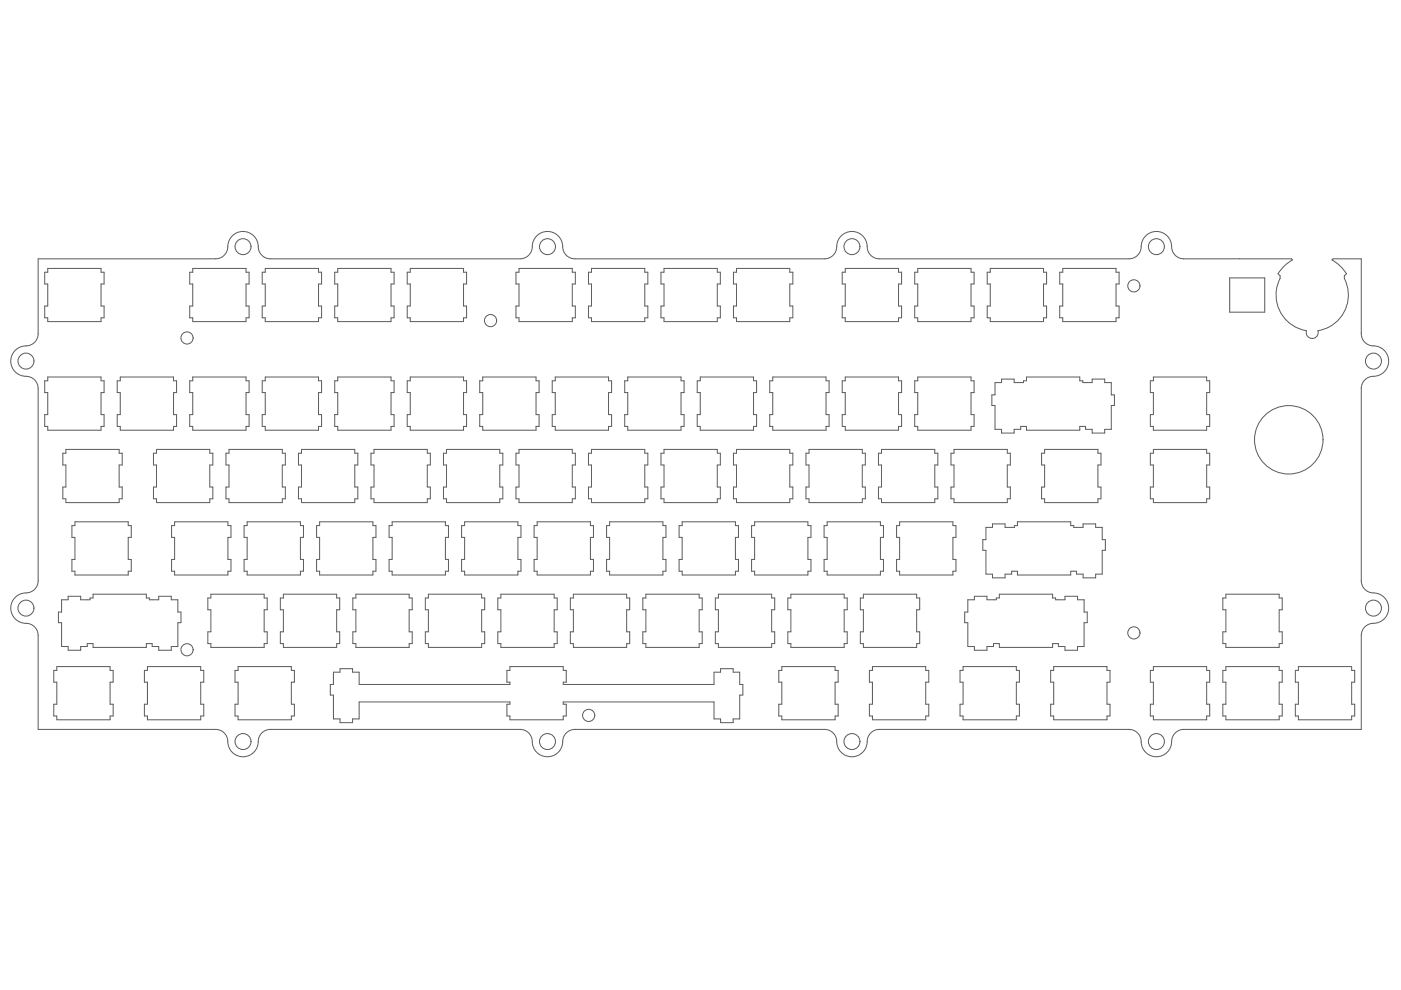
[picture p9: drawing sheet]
<svg xmlns="http://www.w3.org/2000/svg" width="297mm" height="210mm" viewBox="0 0 297 210" stroke-linecap="round" stroke-linejoin="round" font-family="sans-serif">
<g fill="none" stroke="#5a5a5a" stroke-width=".21">
<path d="M8.1 54.9l38.2-.1a2.81 2.81 0 0 0 2.1-3.2 3.2 3.2 0 0 1 3.5-2.5 3.2 3.2 0 0 1 2.9 3.2 2.58 2.58 0 0 0 2.5 2.6l53.6-.1a2.81 2.81 0 0 0 2-3.2 3.2 3.2 0 0 1 3.5-2.5 3.2 3.2 0 0 1 2.9 3.2 2.58 2.58 0 0 0 2.6 2.6l53.5-.1a2.81 2.81 0 0 0 2.1-3.2 3.2 3.2 0 0 1 3.5-2.5 3.2 3.2 0 0 1 2.9 3.2 2.58 2.58 0 0 0 2.5 2.6l53.6-.1a2.81 2.81 0 0 0 2-3.2 3.2 3.2 0 0 1 3.5-2.5 3.2 3.2 0 0 1 2.9 3.2 2.58 2.58 0 0 0 2.6 2.6h22.8l.2 .2-1.9 1.5-1.1 1.4 .4 .5v.5l-.2 .5a7.6 7.6 0 0 0 5.8 10.6 1.27 1.27 0 0 0 1.2 1.7 1.27 1.27 0 0 0 1.2-1.7 7.7 7.7 0 0 0 5.6-11.1v-.5l.5-.5-1.2-1.4-1.9-1.5 .2-.2h6v15.9a2.78 2.78 0 0 0 3.3 2.6 3.2 3.2 0 0 1 2.5 3.5 3.2 3.2 0 0 1-3.2 2.9 2.58 2.58 0 0 0-2.6 2.6l.1 41.3a2.81 2.81 0 0 0 3.2 2.1 3.2 3.2 0 0 1 2.5 3.5 3.2 3.2 0 0 1-3.2 2.9 2.58 2.58 0 0 0-2.6 2.5v19.9h-37.6a2.78 2.78 0 0 0-2.7 3.3 3.2 3.2 0 0 1-3.4 2.5 3.2 3.2 0 0 1-2.9-3.2 2.58 2.58 0 0 0-2.6-2.6l-53.6 .1a2.81 2.81 0 0 0-2 3.2 3.2 3.2 0 0 1-3.5 2.5 3.2 3.2 0 0 1-2.9-3.2 2.58 2.58 0 0 0-2.6-2.6l-53.5 .1a2.81 2.81 0 0 0-2.1 3.2 3.2 3.2 0 0 1-3.4 2.5 3.2 3.2 0 0 1-3-3.2 2.58 2.58 0 0 0-2.5-2.6l-53.6 .1a2.81 2.81 0 0 0-2 3.2 3.2 3.2 0 0 1-3.5 2.5 3.2 3.2 0 0 1-2.9-3.2 2.58 2.58 0 0 0-2.6-2.6h-37.6v-19.9a2.78 2.78 0 0 0-3.2-2.6 3.2 3.2 0 0 1-2.6-3.5 3.2 3.2 0 0 1 3.2-2.9 2.58 2.58 0 0 0 2.6-2.6l-.1-41.3a2.81 2.81 0 0 0-3.1-2.1 3.2 3.2 0 0 1-2.6-3.5 3.2 3.2 0 0 1 3.2-2.9 2.58 2.58 0 0 0 2.6-2.5zM10.1 56.9h11.3v.8h.7v2.5h-.7v4.7h.7v2.5h-.7v.8h-11.3v-.8h-.6v-2.5h.6v-4.7h-.6v-2.5h.6zM40.9 56.9h11.3v.8h.6v2.5h-.6v4.7h.6v2.5h-.6v.8h-11.3v-.8h-.7v-2.5h.7v-4.7h-.7v-2.5h.7zM56.2 56.9h11.3v.8h.7v2.5h-.7v4.7h.7v2.5h-.7v.8h-11.3v-.8h-.6v-2.5h.6v-4.7h-.6v-2.5h.6zM71.6 56.9h11.3v.8h.7v2.5h-.7v4.7h.7v2.5h-.7v.8h-11.3v-.8h-.6v-2.5h.6v-4.7h-.6v-2.5h.6zM87 56.9h11.3v.8h.6v2.5h-.6v4.7h.6v2.5h-.6v.8h-11.3v-.8h-.7v-2.5h.7v-4.7h-.7v-2.5h.7zM110 56.9h11.3v.8h.7v2.5h-.7v4.7h.7v2.5h-.7v.8h-11.3v-.8h-.6v-2.5h.6v-4.7h-.6v-2.5h.6zM125.4 56.9h11.3v.8h.7v2.5h-.7v4.7h.7v2.5h-.7v.8h-11.3v-.8h-.6v-2.5h.6v-4.7h-.6v-2.5h.6zM140.8 56.9h11.3v.8h.6v2.5h-.6v4.7h.6v2.5h-.6v.8h-11.3v-.8h-.7v-2.5h.7v-4.7h-.7v-2.5h.7zM156.2 56.9h11.3v.8h.6v2.5h-.6v4.7h.6v2.5h-.6v.8h-11.3v-.8h-.7v-2.5h.7v-4.7h-.7v-2.5h.7zM179.2 56.9h11.3v.8h.7v2.5h-.7v4.7h.7v2.5h-.7v.8h-11.3v-.8h-.6v-2.5h.6v-4.7h-.6v-2.5h.6zM194.6 56.9h11.3v.8h.6v2.5h-.6v4.7h.6v2.5h-.6v.8h-11.3v-.8h-.7v-2.5h.7v-4.7h-.7v-2.5h.7z"/>
<path d="M210 56.9h11.3v.8h.6v2.5h-.6v4.7h.6v2.5h-.6v.8h-11.3v-.8h-.7v-2.5h.7v-4.7h-.7v-2.5h.7zM225.3 56.9h11.3v.8h.7v2.5h-.7v4.7h.7v2.5h-.7v.8h-11.3v-.8h-.6v-2.5h.6v-4.7h-.6v-2.5h.6zM260.7 58.9h7.4v7.3h-7.4zM10.1 79.9h11.3v.8h.7v2.5h-.7v4.7h.7v2.5h-.7v.8h-11.3v-.8h-.6v-2.5h.6v-4.7h-.6v-2.5h.6zM25.5 79.9h11.3v.8h.6v2.5h-.6v4.7h.6v2.5h-.6v.8h-11.3v-.8h-.6v-2.5h.6v-4.7h-.6v-2.5h.6zM40.9 79.9h11.3v.8h.6v2.5h-.6v4.7h.6v2.5h-.6v.8h-11.3v-.8h-.7v-2.5h.7v-4.7h-.7v-2.5h.7zM56.2 79.9h11.3v.8h.7v2.5h-.7v4.7h.7v2.5h-.7v.8h-11.3v-.8h-.6v-2.5h.6v-4.7h-.6v-2.5h.6zM71.6 79.9h11.3v.8h.7v2.5h-.7v4.7h.7v2.5h-.7v.8h-11.3v-.8h-.6v-2.5h.6v-4.7h-.6v-2.5h.6zM87 79.9h11.3v.8h.6v2.5h-.6v4.7h.6v2.5h-.6v.8h-11.3v-.8h-.7v-2.5h.7v-4.7h-.7v-2.5h.7zM102.4 79.9h11.3v.8h.6v2.5h-.6v4.7h.6v2.5h-.6v.8h-11.3v-.8h-.7v-2.5h.7v-4.7h-.7v-2.5h.7zM117.7 79.9h11.3v.8h.7v2.5h-.7v4.7h.7v2.5h-.7v.8h-11.3v-.8h-.6v-2.5h.6v-4.7h-.6v-2.5h.6zM133.1 79.9h11.3v.8h.6v2.5h-.6v4.7h.6v2.5h-.6v.8h-11.3v-.8h-.6v-2.5h.6v-4.7h-.6v-2.5h.6z"/>
<path d="M148.5 79.9h11.3v.8h.6v2.5h-.6v4.7h.6v2.5h-.6v.8h-11.3v-.8h-.7v-2.5h.7v-4.7h-.7v-2.5h.7zM163.8 79.9h11.3v.8h.7v2.5h-.7v4.7h.7v2.5h-.7v.8h-11.3v-.8h-.6v-2.5h.6v-4.7h-.6v-2.5h.6zM179.2 79.9h11.3v.8h.7v2.5h-.7v4.7h.7v2.5h-.7v.8h-11.3v-.8h-.6v-2.5h.6v-4.7h-.6v-2.5h.6zM194.6 79.9h11.3v.8h.6v2.5h-.6v4.7h.6v2.5h-.6v.8h-11.3v-.8h-.7v-2.5h.7v-4.7h-.7v-2.5h.7zM244.5 79.9h11.3v.8h.7v2.5h-.7v4.7h.7v2.5h-.7v.8h-11.3v-.8h-.6v-2.5h.6v-4.7h-.6v-2.5h.6zM14 95.3h11.3v.8h.6v2.5h-.6v4.7h.6v2.5h-.6v.8h-11.3v-.8h-.7v-2.5h.7v-4.7h-.7v-2.5h.7zM33.2 95.3h11.3v.8h.6v2.5h-.6v4.7h.6v2.5h-.6v.8h-11.3v-.8h-.7v-2.5h.7v-4.7h-.7v-2.5h.7zM48.6 95.3h11.3v.8h.6v2.5h-.6v4.7h.6v2.5h-.6v.8h-11.3v-.8h-.7v-2.5h.7v-4.7h-.7v-2.5h.7zM63.9 95.3h11.3v.8h.7v2.5h-.7v4.7h.7v2.5h-.7v.8h-11.3v-.8h-.6v-2.5h.6v-4.7h-.6v-2.5h.6zM79.3 95.3h11.3v.8h.6v2.5h-.6v4.7h.6v2.5h-.6v.8h-11.3v-.8h-.6v-2.5h.6v-4.7h-.6v-2.5h.6zM94.7 95.3h11.3v.8h.6v2.5h-.6v4.7h.6v2.5h-.6v.8h-11.3v-.8h-.7v-2.5h.7v-4.7h-.7v-2.5h.7zM110 95.3h11.3v.8h.7v2.5h-.7v4.7h.7v2.5h-.7v.8h-11.3v-.8h-.6v-2.5h.6v-4.7h-.6v-2.5h.6z"/>
<path d="M125.4 95.3h11.3v.8h.7v2.5h-.7v4.7h.7v2.5h-.7v.8h-11.3v-.8h-.6v-2.5h.6v-4.7h-.6v-2.5h.6zM140.8 95.3h11.3v.8h.6v2.5h-.6v4.7h.6v2.5h-.6v.8h-11.3v-.8h-.7v-2.5h.7v-4.7h-.7v-2.5h.7zM156.2 95.3h11.3v.8h.6v2.5h-.6v4.7h.6v2.5h-.6v.8h-11.3v-.8h-.7v-2.5h.7v-4.7h-.7v-2.5h.7zM171.5 95.3h11.3v.8h.7v2.5h-.7v4.7h.7v2.5h-.7v.8h-11.3v-.8h-.6v-2.5h.6v-4.7h-.6v-2.5h.6zM186.9 95.3h11.3v.8h.6v2.5h-.6v4.7h.6v2.5h-.6v.8h-11.3v-.8h-.6v-2.5h.6v-4.7h-.6v-2.5h.6zM202.3 95.3h11.3v.8h.6v2.5h-.6v4.7h.6v2.5h-.6v.8h-11.3v-.8h-.7v-2.5h.7v-4.7h-.7v-2.5h.7zM211 81.1h1.4v-.7h2.6v.7h2v-.4h.6v-.8h11.3v.8h.7v.4h2v-.7h2.6v.7h1.4v2.6h.7v2.3h-.7v5h-1.4v.8h-2.6v-.8h-1.4v-.6h-1.3v.8h-11.3v-.8h-1.2v.6h-1.4v.8h-2.6v-.8h-1.4v-5h-.7v-2.3h.7zM221.5 95.3h11.3v.8h.6v2.5h-.6v4.7h.6v2.5h-.6v.8h-11.3v-.8h-.7v-2.5h.7v-4.7h-.7v-2.5h.7zM244.5 95.3h11.3v.8h.7v2.5h-.7v4.7h.7v2.5h-.7v.8h-11.3v-.8h-.6v-2.5h.6v-4.7h-.6v-2.5h.6zM15.9 110.6h11.3v.8h.6v2.5h-.6v4.7h.6v2.5h-.6v.8h-11.3v-.8h-.7v-2.5h.7v-4.7h-.7v-2.5h.7zM37 110.6h11.3v.8h.7v2.5h-.7v4.7h.7v2.5h-.7v.8h-11.3v-.8h-.6v-2.5h.6v-4.7h-.6v-2.5h.6zM52.4 110.6h11.3v.8h.6v2.5h-.6v4.7h.6v2.5h-.6v.8h-11.3v-.8h-.6v-2.5h.6v-4.7h-.6v-2.5h.6z"/>
<path d="M67.8 110.6h11.3v.8h.6v2.5h-.6v4.7h.6v2.5h-.6v.8h-11.3v-.8h-.7v-2.5h.7v-4.7h-.7v-2.5h.7zM83.1 110.6h11.3v.8h.7v2.5h-.7v4.7h.7v2.5h-.7v.8h-11.3v-.8h-.6v-2.5h.6v-4.7h-.6v-2.5h.6zM98.5 110.6h11.3v.8h.7v2.5h-.7v4.7h.7v2.5h-.7v.8h-11.3v-.8h-.6v-2.5h.6v-4.7h-.6v-2.5h.6zM113.9 110.6h11.3v.8h.6v2.5h-.6v4.7h.6v2.5h-.6v.8h-11.3v-.8h-.7v-2.5h.7v-4.7h-.7v-2.5h.7zM129.3 110.6h11.3v.8h.6v2.5h-.6v4.7h.6v2.5h-.6v.8h-11.3v-.8h-.7v-2.5h.7v-4.7h-.7v-2.5h.7zM144.6 110.6h11.3v.8h.7v2.5h-.7v4.7h.7v2.5h-.7v.8h-11.3v-.8h-.6v-2.5h.6v-4.7h-.6v-2.5h.6zM160 110.6h11.3v.8h.6v2.5h-.6v4.7h.6v2.5h-.6v.8h-11.3v-.8h-.6v-2.5h.6v-4.7h-.6v-2.5h.6zM175.4 110.6h11.3v.8h.6v2.5h-.6v4.7h.6v2.5h-.6v.8h-11.3v-.8h-.7v-2.5h.7v-4.7h-.7v-2.5h.7zM190.7 110.6h11.3v.8h.7v2.5h-.7v4.7h.7v2.5h-.7v.8h-11.3v-.8h-.6v-2.5h.6v-4.7h-.6v-2.5h.6zM209 111.8h1.4v-.7h2.7v.7h2v-.4h.6v-.8h11.3v.8h.7v.4h1.9v-.7h2.7v.7h1.4v2.6h.7v2.3h-.7v5h-1.4v.8h-2.7v-.8h-1.4v-.6h-1.2v.8h-11.3v-.8h-1.2v.6h-1.4v.8h-2.7v-.8h-1.4v-5h-.6v-2.3h.6zM13.1 127.2h1.3v-.8h2.7v.8h2v-.4h.6v-.8h11.3v.8h.7v.4h2v-.8h2.6v.8h1.4v2.6h.7v2.2h-.7v5.1h-1.4v.8h-2.6v-.8h-1.4v-.6h-1.3v.8h-11.3v-.8h-1.2v.6h-1.4v.8h-2.7v-.8h-1.3v-5.1h-.7v-2.2h.7zM44.7 126h11.3v.8h.7v2.5h-.7v4.7h.7v2.5h-.7v.8h-11.3v-.8h-.6v-2.5h.6v-4.7h-.6v-2.5h.6z"/>
<path d="M60.1 126h11.3v.8h.6v2.5h-.6v4.7h.6v2.5h-.6v.8h-11.3v-.8h-.7v-2.5h.7v-4.7h-.7v-2.5h.7zM75.5 126h11.3v.8h.6v2.5h-.6v4.7h.6v2.5h-.6v.8h-11.3v-.8h-.7v-2.5h.7v-4.7h-.7v-2.5h.7zM90.8 126h11.3v.8h.7v2.5h-.7v4.7h.7v2.5h-.7v.8h-11.3v-.8h-.6v-2.5h.6v-4.7h-.6v-2.5h.6zM106.2 126h11.3v.8h.6v2.5h-.6v4.7h.6v2.5h-.6v.8h-11.3v-.8h-.6v-2.5h.6v-4.7h-.6v-2.5h.6zM121.6 126h11.3v.8h.6v2.5h-.6v4.7h.6v2.5h-.6v.8h-11.3v-.8h-.7v-2.5h.7v-4.7h-.7v-2.5h.7zM136.9 126h11.3v.8h.7v2.5h-.7v4.7h.7v2.5h-.7v.8h-11.3v-.8h-.6v-2.5h.6v-4.7h-.6v-2.5h.6zM152.3 126h11.3v.8h.7v2.5h-.7v4.7h.7v2.5h-.7v.8h-11.3v-.8h-.6v-2.5h.6v-4.7h-.6v-2.5h.6zM167.7 126h11.3v.8h.6v2.5h-.6v4.7h.6v2.5h-.6v.8h-11.3v-.8h-.7v-2.5h.7v-4.7h-.7v-2.5h.7zM183.1 126h11.3v.8h.6v2.5h-.6v4.7h.6v2.5h-.6v.8h-11.3v-.8h-.7v-2.5h.7v-4.7h-.7v-2.5h.7zM205.2 127.2h1.4v-.8h2.7v.8h1.9v-.4h.7v-.8h11.3v.8h.6v.4h2v-.8h2.7v.8h1.3v2.6h.7v2.2h-.7v5.1h-1.3v.8h-2.7v-.8h-1.4v-.6h-1.2v.8h-11.3v-.8h-1.3v.6h-1.3v.8h-2.7v-.8h-1.4v-5.1h-.7v-2.2h.7zM259.9 126h11.3v.8h.7v2.5h-.7v4.7h.7v2.5h-.7v.8h-11.3v-.8h-.6v-2.5h.6v-4.7h-.6v-2.5h.6zM12 141.3h11.3v.8h.7v2.5h-.7v4.7h.7v2.5h-.7v.8h-11.3v-.8h-.6v-2.5h.6v-4.7h-.6v-2.5h.6z"/>
<path d="M31.3 141.3h11.3v.8h.6v2.5h-.6v4.7h.6v2.5h-.6v.8h-11.3v-.8h-.7v-2.5h.7v-4.7h-.7v-2.5h.7zM50.5 141.3h11.3v.8h.6v2.5h-.6v4.7h.6v2.5h-.6v.8h-11.3v-.8h-.7v-2.5h.7v-4.7h-.7v-2.5h.7zM70.7 142.5h1.4v-.7h2.7v.7h1.3v2.6h32v-.5h-.6v-2.5h.6v-.8h11.3v.8h.7v2.5h-.7v.5h32v-2.6h1.4v-.7h2.6v.7h1.4v2.6h.7v2.3h-.7v5h-1.4v.8h-2.6v-.8h-1.4v-3.6h-32v.5h.7v2.5h-.7v.8h-11.3v-.8h-.6v-2.5h.6v-.5h-32v3.6h-1.3v.8h-2.7v-.8h-1.4v-5h-.7v-2.3h.7zM165.8 141.3h11.3v.8h.6v2.5h-.6v4.7h.6v2.5h-.6v.8h-11.3v-.8h-.7v-2.5h.7v-4.7h-.7v-2.5h.7zM185 141.3h11.3v.8h.6v2.5h-.6v4.7h.6v2.5h-.6v.8h-11.3v-.8h-.7v-2.5h.7v-4.7h-.7v-2.5h.7zM204.2 141.3h11.3v.8h.6v2.5h-.6v4.7h.6v2.5h-.6v.8h-11.3v-.8h-.7v-2.5h.7v-4.7h-.7v-2.5h.7zM223.4 141.3h11.3v.8h.6v2.5h-.6v4.7h.6v2.5h-.6v.8h-11.3v-.8h-.6v-2.5h.6v-4.7h-.6v-2.5h.6zM244.5 141.3h11.3v.8h.7v2.5h-.7v4.7h.7v2.5h-.7v.8h-11.3v-.8h-.6v-2.5h.6v-4.7h-.6v-2.5h.6zM259.9 141.3h11.3v.8h.7v2.5h-.7v4.7h.7v2.5h-.7v.8h-11.3v-.8h-.6v-2.5h.6v-4.7h-.6v-2.5h.6zM275.3 141.3h11.3v.8h.6v2.5h-.6v4.7h.6v2.5h-.6v.8h-11.3v-.8h-.7v-2.5h.7v-4.7h-.7v-2.5h.7z"/>
<circle cx="51.5" cy="52.3" r="1.69"/>
<circle cx="116.1" cy="52.3" r="1.69"/>
<circle cx="180.6" cy="52.3" r="1.69"/>
<circle cx="245.2" cy="52.3" r="1.69"/>
<circle cx="5.5" cy="76.6" r="1.69"/>
<circle cx="39.7" cy="71.7" r="1.29"/>
<circle cx="104" cy="68" r="1.29"/>
<circle cx="240.4" cy="60.6" r="1.29"/>
<circle cx="291.2" cy="76.6" r="1.69"/>
<circle cx="273.2" cy="93.3" r="7.3"/>
<circle cx="5.5" cy="128.9" r="1.69"/>
<circle cx="39.7" cy="137.8" r="1.29"/>
<circle cx="240.4" cy="134.2" r="1.29"/>
<circle cx="291.2" cy="128.9" r="1.69"/>
<circle cx="51.5" cy="157.2" r="1.69"/>
<circle cx="116.1" cy="157.2" r="1.69"/>
<circle cx="124.8" cy="151.7" r="1.29"/>
<circle cx="180.6" cy="157.2" r="1.69"/>
<circle cx="245.2" cy="157.2" r="1.69"/>
</g>
</svg>
